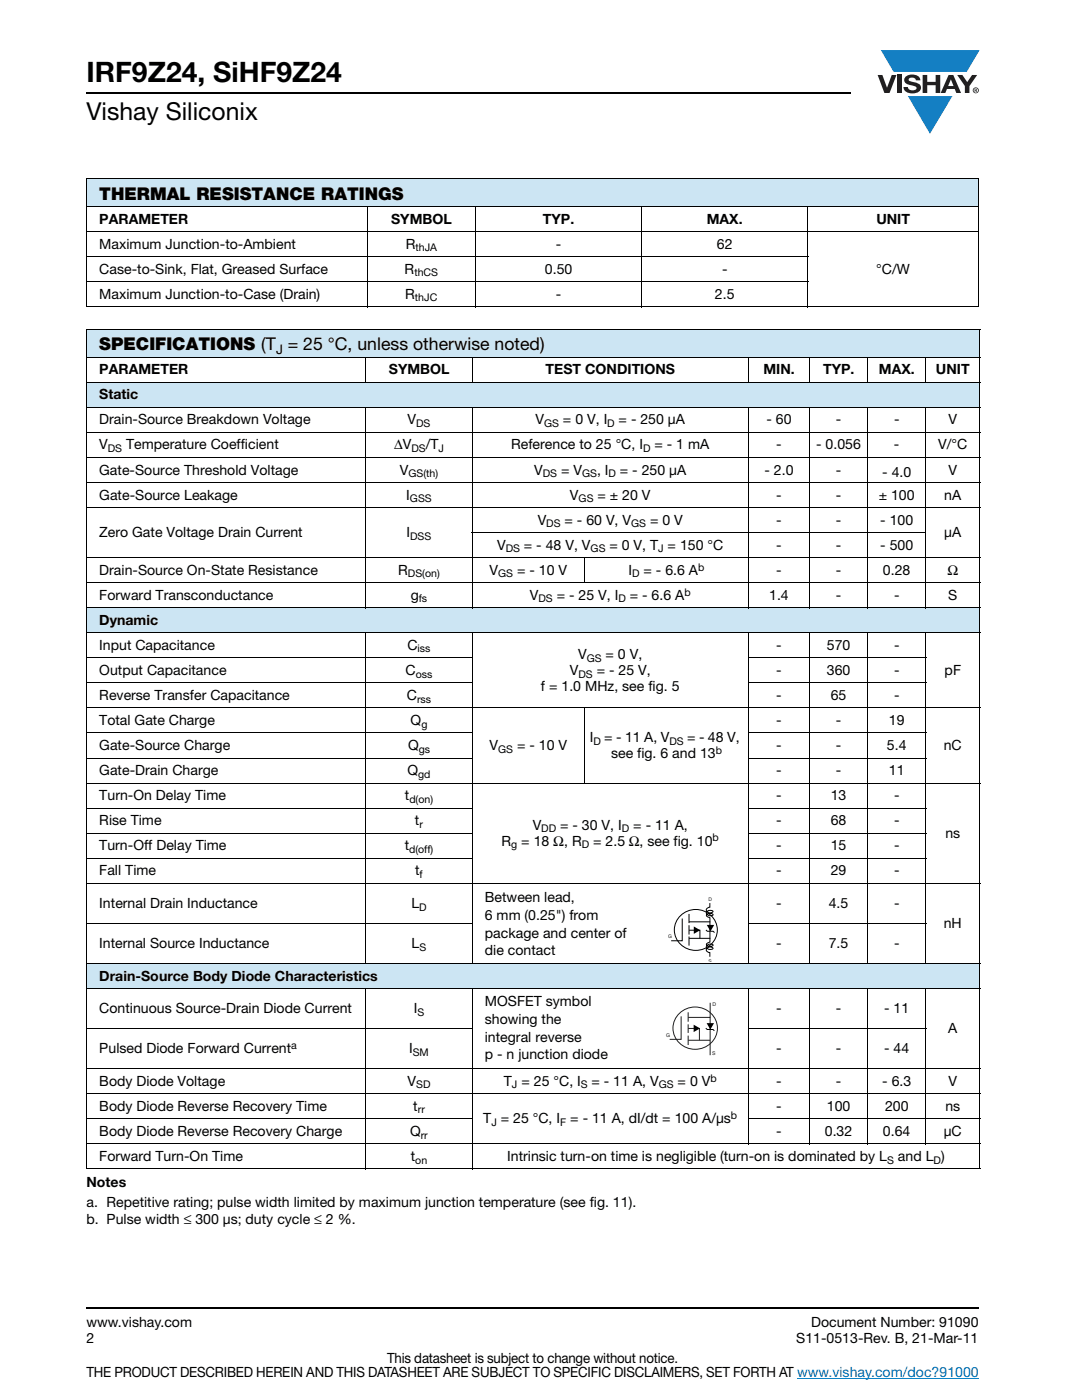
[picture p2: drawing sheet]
<svg xmlns="http://www.w3.org/2000/svg" width="216mm" height="279mm" viewBox="0 0 216 279" stroke-linecap="round" stroke-linejoin="round" font-family="sans-serif">
<defs><g id="words">
<text font-size="5.6" x="17.3" y="16.4">IRF9Z24, SiHF9Z24</text>
<text font-size="4.9" x="17.3" y="24">Vishay Siliconix</text>
<g font-size="3.5">
<text x="19.8" y="39.8">THERMAL RESISTANCE RATINGS</text>
<text x="19.8" y="69.9">SPECIFICATIONS (T = 25 °C, unless otherwise noted)</text>
</g>
<g font-size="2.8">
<text x="19.8" y="44.6">PARAMETER</text>
<text x="78" y="44.6">SYMBOL</text>
<text x="108.3" y="44.6">TYP.</text>
<text x="141" y="44.6">MAX.</text>
<text x="174.9" y="44.6">UNIT</text>
<text x="19.8" y="49.6">Maximum Junction-to-Ambient</text>
<text x="81" y="49.6">R</text>
<text x="110.9" y="49.6">-</text>
<text x="143" y="49.6">62</text>
<text x="19.8" y="59.6">Maximum Junction-to-Case (Drain)</text>
<text x="19.8" y="54.6">Case-to-Sink, Flat, Greased Surface</text>
<text x="80.7" y="54.6">R</text>
<text x="80.9" y="59.6">R</text>
<text x="108.7" y="54.6">0.50</text>
<text x="110.9" y="59.6">-</text>
<text x="142.7" y="59.6">2.5</text>
<text x="144.1" y="54.6">-</text>
<text x="174.9" y="54.6">°C/W</text>
<text x="19.8" y="74.7">PARAMETER</text>
<text x="77.6" y="74.7">SYMBOL</text>
<text x="108.9" y="74.7">TEST CONDITIONS</text>
<text x="152.3" y="74.7">MIN.</text>
<text x="164.2" y="74.7">TYP.</text>
<text x="175.4" y="74.7">MAX.</text>
<text x="186.8" y="74.7">UNIT</text>
<text x="19.8" y="79.7">Static</text>
<text x="19.8" y="89.7">V</text>
<text x="19.8" y="84.7">Drain-Source Breakdown Voltage</text>
<text x="25.2" y="89.7">Temperature Coefficient</text>
<text x="78.6" y="89.7">ΔV</text>
<text x="81.3" y="84.7">V</text>
<text x="84.9" y="89.7">/T</text>
<text x="102" y="89.7">Reference to 25 °C, I</text>
<text x="106.8" y="84.7">V</text>
<text x="112.3" y="84.7">= 0 V, I</text>
<text x="123.4" y="84.7">= - 250 μA</text>
<text x="130.6" y="89.7">= - 1 mA</text>
<text x="152.9" y="84.7">- 60</text>
<text x="154.9" y="89.7">-</text>
<text x="162.9" y="89.7">- 0.056</text>
<text x="166.8" y="84.7">-</text>
<text x="178.4" y="89.7">-</text>
<text x="178.4" y="84.7">-</text>
<text x="187.2" y="89.7">V/°C</text>
<text x="189.3" y="84.7">V</text>
<text x="19.8" y="94.7">Gate-Source Threshold Voltage</text>
<text x="79.8" y="94.7">V</text>
<text x="106.6" y="94.7">V</text>
<text x="112" y="94.7">= V</text>
<text x="119.1" y="94.7">, I</text>
<text x="123.7" y="94.7">= - 250 μA</text>
<text x="152.5" y="94.7">- 2.0</text>
<text x="166.8" y="94.7">-</text>
<text x="176" y="95.1">- 4.0</text>
<text x="189.3" y="94.7">V</text>
<text x="19.8" y="99.7">Gate-Source Leakage</text>
<text x="81.1" y="99.7">I</text>
<text x="113.7" y="99.7">V</text>
<text x="119.2" y="99.7">= ± 20 V</text>
<text x="154.9" y="99.7">-</text>
<text x="166.8" y="99.7">-</text>
<text x="175.3" y="99.7">± 100</text>
<text x="188.4" y="99.7">nA</text>
<text x="19.8" y="107.2">Zero Gate Voltage Drain Current</text>
<text x="81.1" y="107.2">I</text>
<text x="107.3" y="104.7">V</text>
<text x="112.6" y="104.7">= - 60 V, V</text>
<text x="129.7" y="104.7">= 0 V</text>
<text x="154.9" y="104.7">-</text>
<text x="166.8" y="104.7">-</text>
<text x="175.6" y="104.7">- 100</text>
<text x="188.4" y="107.2">μA</text>
<text x="99.2" y="109.7">V</text>
<text x="104.5" y="109.7">= - 48 V, V</text>
<text x="121.6" y="109.7">= 0 V, T = 150 °C</text>
<text x="154.9" y="109.7">-</text>
<text x="166.8" y="109.7">-</text>
<text x="175.6" y="109.7">- 500</text>
<text x="19.8" y="114.7">Drain-Source On-State Resistance</text>
<text x="19.8" y="119.7">Forward Transconductance</text>
<text x="79.5" y="114.7">R</text>
<text x="82" y="119.7">g</text>
<text x="97.7" y="114.7">V</text>
<text x="103.2" y="114.7">= - 10 V</text>
<text x="105.7" y="119.7">V</text>
<text x="111.1" y="119.7">= - 25 V, I</text>
<text x="125.4" y="114.7">I</text>
<text x="125.7" y="119.7">= - 6.6 A</text>
<text x="128.4" y="114.7">= - 6.6 A</text>
<text x="153.5" y="119.7">1.4</text>
<text x="154.9" y="114.7">-</text>
<text x="166.8" y="119.7">-</text>
<text x="166.8" y="114.7">-</text>
<text x="176.2" y="114.7">0.28</text>
<text x="178.4" y="119.7">-</text>
<text x="189" y="114.7">Ω</text>
<text x="189.2" y="119.7">S</text>
<text x="19.8" y="124.7">Dynamic</text>
<text x="19.8" y="129.7">Input Capacitance</text>
<text x="81.3" y="129.7">C</text>
<text x="115.4" y="131.5">V</text>
<text x="120.8" y="131.5">= 0 V,</text>
<text x="154.9" y="129.7">-</text>
<text x="165" y="129.7">570</text>
<text x="178.4" y="129.7">-</text>
<text x="19.8" y="134.7">Output Capacitance</text>
<text x="80.9" y="134.7">C</text>
<text x="107.9" y="137.9">f = 1.0 MHz, see fig. 5</text>
<text x="113.7" y="134.7">V</text>
<text x="119.1" y="134.7">= - 25 V,</text>
<text x="154.9" y="134.7">-</text>
<text x="165" y="134.7">360</text>
<text x="178.4" y="134.7">-</text>
<text x="188.5" y="134.7">pF</text>
<text x="19.8" y="139.7">Reverse Transfer Capacitance</text>
<text x="81.2" y="139.7">C</text>
<text x="154.9" y="139.7">-</text>
<text x="165.8" y="139.7">65</text>
<text x="178.4" y="139.7">-</text>
<text x="19.8" y="149.7">Gate-Source Charge</text>
<text x="19.8" y="144.7">Total Gate Charge</text>
<text x="81.4" y="149.7">Q</text>
<text x="81.9" y="144.7">Q</text>
<text x="97.7" y="149.7">V</text>
<text x="103.2" y="149.7">= - 10 V</text>
<text x="117.7" y="148.1">I</text>
<text x="120.6" y="148.1">= - 11 A, V</text>
<text x="137.1" y="148.1">= - 48 V,</text>
<text x="154.9" y="144.7">-</text>
<text x="154.9" y="149.7">-</text>
<text x="166.8" y="144.7">-</text>
<text x="166.8" y="149.7">-</text>
<text x="177" y="149.7">5.4</text>
<text x="177.4" y="144.7">19</text>
<text x="188.3" y="149.7">nC</text>
<text x="19.8" y="154.7">Gate-Drain Charge</text>
<text x="81.3" y="154.7">Q</text>
<text x="121.9" y="151.3">see fig. 6 and 13</text>
<text x="154.9" y="154.7">-</text>
<text x="166.8" y="154.7">-</text>
<text x="177.4" y="154.7">11</text>
<text x="19.8" y="159.7">Turn-On Delay Time</text>
<text x="80.8" y="159.7">t</text>
<text x="154.9" y="159.7">-</text>
<text x="165.8" y="159.7">13</text>
<text x="178.4" y="159.7">-</text>
<text x="19.8" y="164.7">Rise Time</text>
<text x="82.8" y="164.7">t</text>
<text x="106.3" y="165.6">V</text>
<text x="111.8" y="165.6">= - 30 V, I</text>
<text x="126.4" y="165.6">= - 11 A,</text>
<text x="154.9" y="164.7">-</text>
<text x="165.8" y="164.7">68</text>
<text x="178.4" y="164.7">-</text>
<text x="188.6" y="167.2">ns</text>
<text x="19.8" y="169.7">Turn-Off Delay Time</text>
<text x="80.7" y="169.7">t</text>
<text x="100.1" y="168.8">R</text>
<text x="104" y="168.8">= 18 Ω, R</text>
<text x="118.4" y="168.8">= 2.5 Ω, see fig. 10</text>
<text x="154.9" y="169.7">-</text>
<text x="165.8" y="169.7">15</text>
<text x="178.4" y="169.7">-</text>
<text x="19.8" y="174.7">Fall Time</text>
<text x="82.8" y="174.7">t</text>
<text x="154.9" y="174.7">-</text>
<text x="165.8" y="174.7">29</text>
<text x="178.4" y="174.7">-</text>
<text x="19.8" y="181.2">Internal Drain Inductance</text>
<text x="82.1" y="181.2">L</text>
<text x="96.8" y="180.1">Between lead,</text>
<text x="96.8" y="183.6">6 mm (0.25&quot;) from</text>
<text x="154.9" y="181.2">-</text>
<text x="165.4" y="181.2">4.5</text>
<text x="178.4" y="181.2">-</text>
<text x="188.3" y="185.2">nH</text>
<text x="19.8" y="189.2">Internal Source Inductance</text>
<text x="82.1" y="189.2">L</text>
<text x="96.8" y="187.2">package and center of</text>
<text x="96.8" y="190.7">die contact</text>
<text x="154.9" y="189.2">-</text>
<text x="165.4" y="189.2">7.5</text>
<text x="178.4" y="189.2">-</text>
<text x="19.8" y="195.7">Drain-Source Body Diode Characteristics</text>
<text x="19.8" y="202.2">Continuous Source-Drain Diode Current</text>
<text x="82.5" y="202.2">I</text>
<text x="96.8" y="200.8">MOSFET symbol</text>
<text x="154.9" y="202.2">-</text>
<text x="166.8" y="202.2">-</text>
<text x="176.4" y="202.2">- 11</text>
<text x="96.8" y="204.3">showing the</text>
<text x="96.8" y="207.9">integral reverse</text>
<text x="189.2" y="206.2">A</text>
<text x="19.8" y="210.2">Pulsed Diode Forward Current</text>
<text x="81.6" y="210.2">I</text>
<text x="96.8" y="211.4">p - n junction diode</text>
<text x="154.9" y="210.2">-</text>
<text x="166.8" y="210.2">-</text>
<text x="176.4" y="210.2">- 44</text>
<text x="19.8" y="216.7">Body Diode Voltage</text>
<text x="19.8" y="221.7">Body Diode Reverse Recovery Time</text>
<text x="81.3" y="216.7">V</text>
<text x="82.5" y="221.7">t</text>
<text x="100.5" y="216.7">T = 25 °C, I</text>
<text x="118" y="216.7">= - 11 A, V</text>
<text x="135.2" y="216.7">= 0 V</text>
<text x="154.9" y="216.7">-</text>
<text x="154.9" y="221.7">-</text>
<text x="165" y="221.7">100</text>
<text x="166.8" y="216.7">-</text>
<text x="176" y="216.7">- 6.3</text>
<text x="176.6" y="221.7">200</text>
<text x="188.6" y="221.7">ns</text>
<text x="189.3" y="216.7">V</text>
<text x="19.8" y="226.7">Body Diode Reverse Recovery Charge</text>
<text x="81.8" y="226.7">Q</text>
<text x="96.4" y="224.2">T = 25 °C, I</text>
<text x="113.8" y="224.2">= - 11 A, dI/dt = 100 A/μs</text>
<text x="154.9" y="226.7">-</text>
<text x="164.6" y="226.7">0.32</text>
<text x="176.2" y="226.7">0.64</text>
<text x="188.3" y="226.7">μC</text>
<text x="19.8" y="231.7">Forward Turn-On Time</text>
<text x="82" y="231.7">t</text>
<text x="101.2" y="231.7">Intrinsic turn-on time is negligible (turn-on is dominated by L</text>
<text x="179.2" y="231.7">and L )</text>
<text x="17.3" y="236.9">Notes</text>
<text x="17.3" y="240.8">a. Repetitive rating; pulse width limited by maximum junction temperature (see fig. 11).</text>
<text x="17.3" y="244.3">b. Pulse width ≤ 300 μs; duty cycle ≤ 2 %.</text>
<text x="17.3" y="264.9">www.vishay.com</text>
<text x="17.3" y="268.1">2</text>
<text x="158.9" y="268.1">S11-0513-Rev. B, 21-Mar-11</text>
<text x="161.8" y="264.9">Document Number: 91090</text>
<text x="17.3" y="274.8">THE PRODUCT DESCRIBED HEREIN AND THIS DATASHEET ARE SUBJECT TO SPECIFIC DISCLAIMERS, SET FORTH AT www.vishay.com/doc?91000</text>
<text x="77.3" y="272">This datasheet is subject to change without notice.</text>
</g>
<text font-size="2.6" x="55.1" y="70.5">J</text>
<g font-size="2.1">
<text x="82.9" y="50.1">thJA</text>
<text x="82.7" y="55.1">thCS</text>
<text x="82.8" y="60.1">thJC</text>
<text x="83" y="85.2">DS</text>
<text x="108.6" y="85.2">GS</text>
<text x="121.2" y="85.2">D</text>
<text x="21.5" y="90.2">DS</text>
<text x="81.5" y="95.2">GS(th)</text>
<text x="82.1" y="90.2">DS</text>
<text x="87.5" y="90.2">J</text>
<text x="108.3" y="95.2">DS</text>
<text x="116.2" y="95.2">GS</text>
<text x="121.4" y="95.2">D</text>
<text x="128.3" y="90.2">D</text>
<text x="81.8" y="100.2">GSS</text>
<text x="115.5" y="100.2">GS</text>
<text x="81.9" y="107.7">DSS</text>
<text x="109" y="105.2">DS</text>
<text x="125.9" y="105.2">GS</text>
<text x="100.9" y="110.2">DS</text>
<text x="117.9" y="110.2">GS</text>
<text x="131.3" y="110.2">J</text>
<text x="139.3" y="113.9">b</text>
<text x="81.4" y="115.2">DS(on)</text>
<text x="99.4" y="115.2">GS</text>
<text x="126.2" y="115.2">D</text>
<text x="136.6" y="118.9">b</text>
<text x="83.6" y="120.2">fs</text>
<text x="107.4" y="120.2">DS</text>
<text x="123.4" y="120.2">D</text>
<text x="83.3" y="130.2">iss</text>
<text x="83" y="135.2">oss</text>
<text x="115.4" y="135.2">DS</text>
<text x="117.1" y="132">GS</text>
<text x="83.2" y="140.2">rss</text>
<text x="84.1" y="145.2">g</text>
<text x="118.4" y="148.6">D</text>
<text x="133.6" y="148.6">DS</text>
<text x="83.4" y="155.2">gd</text>
<text x="83.5" y="150.2">gs</text>
<text x="99.4" y="150.2">GS</text>
<text x="142.8" y="150.5">b</text>
<text x="81.7" y="160.2">d(on)</text>
<text x="83.7" y="165.2">r</text>
<text x="108" y="166.1">DD</text>
<text x="124.1" y="166.1">D</text>
<text x="142.2" y="167.9">b</text>
<text x="81.6" y="170.2">d(off)</text>
<text x="102" y="169.3">g</text>
<text x="116.1" y="169.3">D</text>
<text x="83.7" y="175.2">f</text>
<text x="83.7" y="181.7">D</text>
<text x="83.7" y="189.7">S</text>
<text x="83.3" y="202.7">S</text>
<text x="58.1" y="209.4">a</text>
<text x="82.4" y="210.7">SM</text>
<text x="141.8" y="215.9">b</text>
<text x="83" y="217.2">SD</text>
<text x="102.2" y="217.2">J</text>
<text x="115.9" y="217.2">S</text>
<text x="131.4" y="217.2">GS</text>
<text x="83.4" y="222.2">rr</text>
<text x="84" y="227.2">rr</text>
<text x="98" y="224.7">J</text>
<text x="111.8" y="224.7">F</text>
<text x="145.9" y="223.4">b</text>
<text x="82.9" y="232.2">on</text>
<text x="177" y="232.2">S</text>
<text x="186.3" y="232.2">D</text>
</g>
<g font-size="1" fill="#211e1e">
<text x="141.4" y="179.7">D</text>
<text x="133.3" y="187.1">G</text>
<text x="141.4" y="192.1">S</text>
<text x="142.2" y="200.8">D</text>
<text x="132.9" y="207">G</text>
<text x="142.1" y="210.6">S</text>
</g>
</g></defs>
<g fill="#147fc3">
<path d="M175.8 10h19.7l-2.6 4.3h-1.1h-13.5z"/>
<path d="M181.2 19.2h8.8l-4.4 7.5z"/>
</g>
<g fill="#231f20">
<path d="M175.1 15h1l.9 2.5 .9-2.5h1l-1.4 3.6h-1z"/>
<path d="M179 15h.9v3.6h-.9z"/>
<path d="M180.8 15.3a2.1 2.1 0 0 1 2.7 .3l.1 .4h-.8a.79 .79 0 0 0-.7-.5 .79 .79 0 0 0-.8 .4l.2 .3 1 .2a1.08 1.08 0 0 1 1.3 1 1.08 1.08 0 0 1-1.1 1.2 1.73 1.73 0 0 1-2.4-1.2h.9a.96 .96 0 0 0 .8 .6 .96 .96 0 0 0 .9-.4 1.31 1.31 0 0 0-1.2-.6 1.03 1.03 0 0 1-1.1-.6 1.03 1.03 0 0 1 .2-1.1z"/>
<path d="M184.1 15h.9v1.3h1.7v-1.3h.9v3.6h-.9v-1.6h-1.7v1.6h-.9z"/>
<path d="M191 15h1l1 1.4 1-1.4h1l-1.6 2.2v1.4h-.9v-1.4z"/>
<path d="M189.7 15.9l.6 1.3h-1.1zM189.3 15l-1.6 3.6h.9l.4-.8h1.5l.3 .8h1l-1.6-3.6z"/>
<path d="M194.2 18a.5 .5 0 0 1 1 0 .5 .5 0 0 1-1 0zM194.1 18a.6 .6 0 0 0 1.2 0 .6 .6 0 0 0-1.2 0z"/>
<path d="M194.6 17.8h.2v.2h-.2zM194.5 17.7v.7h.1v-.3l.4 .3-.2-.3 .2-.2-.1-.2z"/>
</g>
<path d="M159 275.1h36.3" fill="none" stroke="#007ec4" stroke-width=".2"/>
<path d="M17.3 18.6h152.5M17.3 261h178" fill="none" stroke="#000" stroke-width=".36"/>
<path d="M17.3 35.7h178v5.5h-178z" fill="#cce5f3"/>
<path d="M17.2 35.7h178.1M17.3 35.8v25.3M195.3 35.8v25.3M17.2 41.2h178.1M17.2 46.2h178.1M17.2 51.2h144.1M17.2 56.2h144.1M73.3 41.1v20.2M94.9 41.1v20.2M128 41.1v20.2M161.2 41.1v20.2M17.2 61.2h178.1" fill="none" stroke="#000" stroke-width=".2"/>
<g fill="#cce5f3">
<path d="M17.3 65.8h178.2v5.5h-178.2z"/>
<path d="M17.3 76.3h178.2v5h-178.2z"/>
<path d="M17.3 121.3h178.2v5h-178.2z"/>
<path d="M17.3 192.3h178.2v5h-178.2z"/>
</g>
<g fill="none" stroke="#000" stroke-width=".2">
<path d="M17.2 65.8h178.4M17.2 71.3h178.4M17.2 76.3h178.4M17.3 65.9v167.3M73 71.2v5.2M94.2 71.2v5.2M149.4 71.2v5.2M161.5 71.2v5.2M173.1 71.2v5.2M184.7 71.2v5.2M195.5 65.9v167.3M17.2 81.3h178.4"/>
<path d="M17.2 86.3h178.4M17.2 91.3h178.4M17.2 96.3h178.4M73 81.2v40.2M94.2 81.2v40.2M149.4 81.2v40.2M161.5 81.2v40.2M173.1 81.2v40.2M184.7 81.2v40.2M17.2 101.3h178.4M17.2 111.3h178.4M17.2 116.3h178.4"/>
<path d="M94.1 106.3h90.7M116.6 111.2v5.2M17.2 121.3h178.4M17.2 126.3h178.4M17.2 131.3h77.1M17.2 136.3h77.1M73 126.2v66.2M94.2 126.2v66.2M149.2 131.3h35.6M149.2 136.3h35.6M149.4 126.2v66.2M161.5 126.2v66.2"/>
<path d="M173.1 126.2v66.2M184.7 126.2v66.2M17.2 141.3h178.4M17.2 146.3h77.1M17.2 151.3h77.1M17.2 156.3h178.4M116.6 141.2v15.2M149.2 146.3h35.6M149.2 151.3h35.6M17.2 161.3h77.1M17.2 166.3h77.1M17.2 171.3h77.1"/>
<path d="M17.2 176.3h178.4M149.2 161.3h35.6M149.2 166.3h35.6M149.2 171.3h35.6M17.2 184.3h77.1M17.2 192.3h178.4M17.2 197.3h178.4M73 197.2v36.2M94.2 197.2v36.2M149.2 184.3h35.6M149.4 197.2v31.2M161.5 197.2v31.2"/>
<path d="M173.1 197.2v31.2M184.7 197.2v31.2M17.2 205.3h77.1M17.2 213.3h178.4M17.2 218.3h178.4M149.2 205.3h35.6M17.2 223.3h77.1M17.2 228.3h178.4M17.2 233.3h178.4M149.2 223.3h46.4"/>
</g>
<path d="M133.3 178.9h9.9v12.9h-9.9z" fill="#fff"/>
<path d="M135.6 183a4.3 4.3 0 0 1 5.3-1 4.3 4.3 0 0 1 2 5 4.3 4.3 0 0 1-5.1 2.5 4.3 4.3 0 0 1-3.2-4.6l.2-.7zM136.1 183.3v4.5h-2.2M137.5 187.3h4.2M137.5 185.6h2.2v1.7M137.5 182.4v1.8M137.5 184.6v1.9M137.5 186.9v1.8M137.5 184h4.2M140.9 185.6l.2 .3h1.2l.3 .2M141.6 180.2v.9a.58 .58 0 0 0-.7 .5 .58 .58 0 0 0 .7 .6l.7-.3a.73 .73 0 0 0-.8-.2 .73 .73 0 0 0-.5 .7 .88 .88 0 0 0 1.3 .2 .85 .85 0 0 0-1.3 .1l.7 .5v4.8l-.7 .5a.82 .82 0 0 0 1.3 .1 .76 .76 0 0 0-.9-.2 .76 .76 0 0 0-.4 .8l.6 .3 .7-.2a.72 .72 0 0 0-.9-.3 .72 .72 0 0 0-.4 .8l.6 .3v.8" fill="none" stroke="#000" stroke-width=".2"/>
<path d="M138.4 184.9l1.3 .7-1.3 .8zM141 184.6h1.5l-.7 1.3z" fill="#000"/>
<path d="M132.9 199.9h10.4v10.9h-10.4z" fill="#fff"/>
<path d="M135.3 202.5a4.4 4.4 0 0 1 5.5-1 4.4 4.4 0 0 1 2.1 5.2 4.4 4.4 0 0 1-5.3 2.6 4.4 4.4 0 0 1-3.2-4.9l.2-.7zM135.9 202.8v4.6h-2.3M137.3 205.3h2.3v2.3M137.3 207.6h4.4M137.3 202v1.9M137.3 204.4v1.7M137.3 206.7v1.9M141.7 203v7.6M141.7 200.1v2.9h-4.4" fill="none" stroke="#211e1e" stroke-width=".2"/>
<path d="M138.4 204.5l1.3 .7-1.3 .8zM141 204.2h1.5l-.8 1.3z" fill="#000"/>
<path d="M140.8 205.2l.3 .3h1.2l.2 .2" fill="none" stroke="#000" stroke-width=".2"/>
<use href="#words"/>
</svg>
